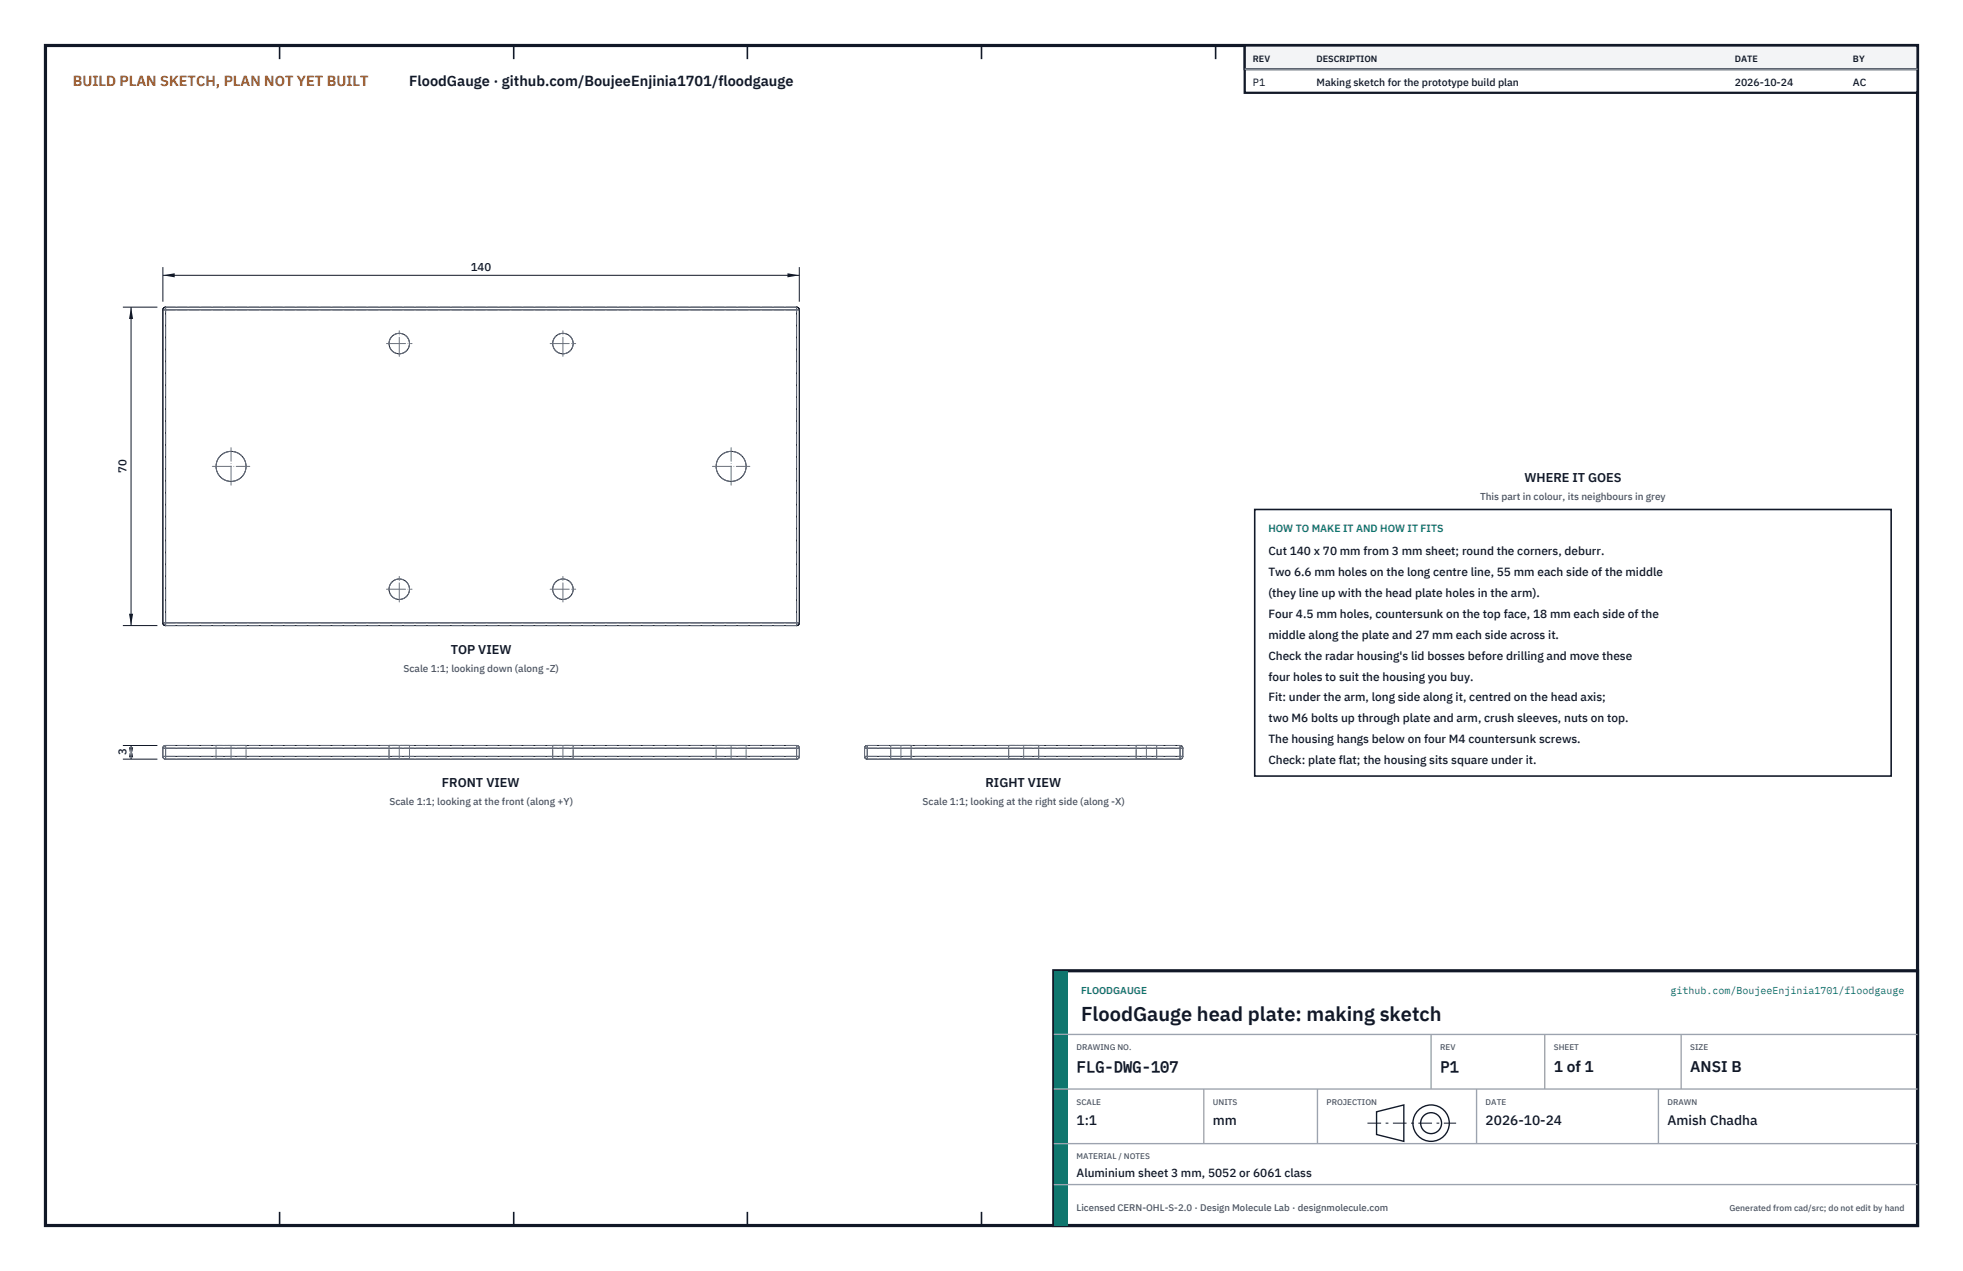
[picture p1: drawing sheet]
<svg xmlns="http://www.w3.org/2000/svg" width="432mm" height="279mm" viewBox="0 0 432 279" stroke-linecap="round" stroke-linejoin="round" font-family="sans-serif">
<defs><g id="words">
<text font-size="4.4" fill="#111827" x="237.8" y="224.4">FloodGauge head plate: making sketch</text>
<g font-size="3.4" fill="#111827">
<text x="236.8" y="235.6">FLG-DWG-107</text>
<text x="316.8" y="235.6">P1</text>
<text x="341.8" y="235.6">1 of 1</text>
<text x="371.8" y="235.6">ANSI B</text>
</g>
<text font-size="3.2" fill="#b45309" x="16" y="19">BUILD PLAN SKETCH, PLAN NOT YET BUILT</text>
<text font-size="3.2" fill="#111827" x="90" y="19">FloodGauge · github.com/BoujeeEnjinia1701/floodgauge</text>
<g font-size="3" fill="#111827">
<text x="236.8" y="247.2">1:1</text>
<text x="266.8" y="247.2">mm</text>
<text x="326.8" y="247.2">2026-10-24</text>
<text x="366.8" y="247.2">Amish Chadha</text>
</g>
<g font-size="2.8" fill="#111827">
<text x="335.3" y="106">WHERE IT GOES</text>
<text x="99.1" y="143.7">TOP VIEW</text>
<text x="97.2" y="173">FRONT VIEW</text>
<text x="216.8" y="173">RIGHT VIEW</text>
</g>
<g font-size="2.6" fill="#111827">
<text x="279" y="122">Cut 140 x 70 mm from 3 mm sheet; round the corners, deburr.</text>
<text x="279" y="126.6">Two 6.6 mm holes on the long centre line, 55 mm each side of the middle</text>
<text x="279" y="131.2">(they line up with the head plate holes in the arm).</text>
<text x="279" y="135.8">Four 4.5 mm holes, countersunk on the top face, 18 mm each side of the</text>
<text x="279" y="140.4">middle along the plate and 27 mm each side across it.</text>
<text x="279" y="145">Check the radar housing's lid bosses before drilling and move these</text>
<text x="279" y="149.6">four holes to suit the housing you buy.</text>
<text x="279" y="154.2">Fit: under the arm, long side along it, centred on the head axis;</text>
<text x="279" y="158.8">two M6 bolts up through plate and arm, crush sleeves, nuts on top.</text>
<text x="279" y="163.4">The housing hangs below on four M4 countersunk screws.</text>
<text x="279" y="168">Check: plate flat; the housing sits square under it.</text>
<text x="236.8" y="258.8">Aluminium sheet 3 mm, 5052 or 6061 class</text>
</g>
<g font-size="2.5" fill="#111827">
<text x="103.6" y="59.5">140</text>
<text x="27.8" y="104" transform="rotate(-90 27.8 104)">70</text>
<text x="27.8" y="166.1" transform="rotate(-90 27.8 166.1)">3</text>
</g>
<g font-size="2.3" fill="#111827">
<text x="275.6" y="18.8">P1</text>
<text x="289.6" y="18.8">Making sketch for the prototype build plan</text>
<text x="381.6" y="18.8">2026-10-24</text>
<text x="407.6" y="18.8">AC</text>
</g>
<text font-size="2.3" fill="#0f766e" x="279" y="117">HOW TO MAKE IT AND HOW IT FITS</text>
<g font-size="2.2" fill="#4b5563">
<text x="325.6" y="110">This part in colour, its neighbours in grey</text>
<text x="88.7" y="147.7">Scale 1:1; looking down (along -Z)</text>
<text x="85.7" y="177.1">Scale 1:1; looking at the front (along +Y)</text>
<text x="203" y="177.1">Scale 1:1; looking at the right side (along -X)</text>
</g>
<g font-size="2.2" fill="#0f766e">
<text x="237.8" y="218.4">FLOODGAUGE</text>
<text x="367.5" y="218.4">github.com/BoujeeEnjinia1701/floodgauge</text>
</g>
<text font-size="2.1" fill="#4b5563" x="236.8" y="266.2">Licensed CERN-OHL-S-2.0 · Design Molecule Lab · designmolecule.com</text>
<g font-size="2" fill="#111827">
<text x="275.6" y="13.6">REV</text>
<text x="289.6" y="13.6">DESCRIPTION</text>
<text x="381.6" y="13.6">DATE</text>
<text x="407.6" y="13.6">BY</text>
</g>
<text font-size="1.9" fill="#4b5563" x="380.4" y="266.2">Generated from cad/src; do not edit by hand</text>
<g font-size="1.8" fill="#4b5563">
<text x="236.8" y="230.8">DRAWING NO.</text>
<text x="316.8" y="230.8">REV</text>
<text x="341.8" y="230.8">SHEET</text>
<text x="371.8" y="230.8">SIZE</text>
<text x="236.8" y="242.8">SCALE</text>
<text x="266.8" y="242.8">UNITS</text>
<text x="291.8" y="242.8">PROJECTION</text>
<text x="326.8" y="242.8">DATE</text>
<text x="366.8" y="242.8">DRAWN</text>
<text x="236.8" y="254.8">MATERIAL / NOTES</text>
</g>
</g></defs>
<path d="M10 10h411.8v259.4h-411.8z" fill="none" stroke="#111827" stroke-width=".7" stroke-linecap="butt"/>
<g fill="none" stroke="#111827" stroke-width=".35">
<path d="M61.5 10v3M113 10v3M164.4 10v3M215.9 10v3M267.4 10v3M318.9 10v3M370.3 10v3M61.5 266.4v3M113 266.4v3M164.4 266.4v3M215.9 266.4v3M267.4 266.4v3"/>
<path d="M318.9 266.4v3M370.3 266.4v3"/>
</g>
<g fill="none" stroke="#111727" stroke-width=".22">
<path d="M35.8 68.1h.6M35.8 68.1v68.8M36.4 67.5a.6 .6 0 0 0-.6 .6M36.4 67.5v.6M36.4 68.1v68.8M36.4 67.5h138.8M36.4 68.1h138.8M175.2 67.5a.6 .6 0 0 1 .6 .6M175.2 67.5v.6M175.2 68.1h.6M175.2 68.1v68.8M175.8 68.1v68.8"/>
<path d="M35.8 136.9a.6 .6 0 0 0 .6 .6M35.8 136.9h.6M36.4 136.9v.6M36.4 137.5h138.8M36.4 136.9h138.8M175.2 136.9v.6M175.2 136.9h.6M175.8 136.9a.6 .6 0 0 1-.6 .6M35.8 166.3a.6 .6 0 0 0 .6 .6M35.8 166.3h.6M35.8 164.5h.6M35.8 164.5v1.8"/>
<path d="M36.4 163.9a.6 .6 0 0 0-.6 .6M36.4 166.3v.6M36.4 163.9v.6M36.4 166.9h138.8M36.4 163.9h138.8M36.4 164.5v1.8M36.4 166.3h138.8M36.4 164.5h138.8M175.2 163.9a.6 .6 0 0 1 .6 .6M175.2 166.3v.6M175.2 163.9v.6M175.2 166.3h.6"/>
<path d="M175.2 164.5h.6M175.2 164.5v1.8M175.8 166.3a.6 .6 0 0 1-.6 .6M175.8 164.5v1.8M190.2 166.3l.2 .4 .4 .2M190.2 166.3h.6M190.2 164.5h.6M190.2 164.5v1.8M190.8 163.9l-.4 .2-.2 .4M190.8 166.3v.6M190.8 163.9v.6M190.8 166.9h68.8"/>
<path d="M190.8 163.9h68.8M190.8 166.3h68.8M190.8 164.5h68.8M190.8 164.5v1.8M259.6 163.9l.4 .2 .2 .4M259.6 166.3v.6M259.6 163.9v.6M259.6 166.3h.6M259.6 164.5h.6M259.6 164.5v1.8M260.2 166.3l-.2 .4-.4 .2M260.2 164.5v1.8"/>
<circle cx="87.8" cy="75.5" r="2.25"/>
<circle cx="123.8" cy="75.5" r="2.25"/>
<circle cx="50.8" cy="102.5" r="3.3"/>
<circle cx="160.8" cy="102.5" r="3.3"/>
<circle cx="87.8" cy="129.5" r="2.25"/>
<circle cx="123.8" cy="129.5" r="2.25"/>
</g>
<g fill="none" stroke="#6a7180" stroke-width=".22" stroke-dasharray="2.1 .5">
<path d="M36.4 67.5h138.8M36.4 68.1h-.6M36.4 68.1h138.8M36.4 68.1v-.6M175.2 68.1v-.6M175.2 68.1h.6M36.4 137.5h138.8M36.4 136.9h-.6M36.4 136.9v-68.8M36.4 136.9v.6M36.4 136.9h138.8M175.2 136.9v-68.8"/>
<path d="M175.2 136.9v.6M175.2 136.9h.6M35.8 166.3v-1.8M35.8 164.5a.6 .6 0 0 1 .6-.6M35.8 166.3h.6M36.4 166.9h138.8M36.4 166.9a.6 .6 0 0 1-.6-.6M36.4 163.9h138.8M36.4 164.5h-.6M36.4 166.3v-1.8M36.4 166.9v-.6M36.4 164.5v-.6"/>
<path d="M36.4 166.3h138.8M36.4 164.5h138.8M47.5 166.9h6.6M47.5 163.9h6.6M47.5 166.9v-3M54.1 166.9h-6.6M54.1 163.9h-6.6M54.1 166.9v-3M85.6 166.9h4.5M85.6 163.9h4.5M85.6 166.9v-3M90.1 166.9h-4.5"/>
<path d="M90.1 163.9h-4.5M90.1 166.9v-3M121.6 166.9h4.5M121.6 163.9h4.5M121.6 166.9v-3M126.1 166.9h-4.5M126.1 163.9h-4.5M126.1 166.9v-3M157.5 166.9h6.6M157.5 163.9h6.6M157.5 166.9v-3M164.1 166.9h-6.6"/>
<path d="M164.1 163.9h-6.6M164.1 166.9v-3M175.2 166.9a.6 .6 0 0 0 .6-.6M175.2 166.3v-1.8M175.2 166.9v-.6M175.2 164.5v-.6M175.2 164.5h.6M175.8 166.3v-1.8M175.8 164.5a.6 .6 0 0 0-.6-.6M175.8 166.3h-.6M190.2 166.3v-1.8M190.8 166.9h68.8"/>
<path d="M190.8 163.9h68.8M190.8 166.9l-.4-.2-.2-.4M190.8 163.9l-.4 .2-.2 .4M190.8 166.3v-1.8M190.8 166.3h68.8M190.8 164.5h68.8M190.8 166.3h-.6M190.8 164.5h-.6M190.8 166.9v-.6M190.8 163.9v.6M195.9 166.9h2.3M195.9 163.9h2.3"/>
<path d="M195.9 166.9v-3M198.2 166.9h2.2M198.2 163.9h2.2M200.4 166.9h-4.5M200.4 163.9h-4.5M200.4 166.9v-3M221.9 166.9h3.3M221.9 163.9h3.3M221.9 166.9v-3M225.2 166.9h3.3M225.2 163.9h3.3M228.5 166.9h-6.6"/>
<path d="M228.5 163.9h-6.6M228.5 166.9v-3M249.9 166.9h2.3M249.9 163.9h2.3M249.9 166.9v-3M252.2 166.9h2.2M252.2 163.9h2.2M254.4 166.9h-4.5M254.4 163.9h-4.5M254.4 166.9v-3M259.6 166.9l.4-.2 .2-.4M259.6 166.3v-1.8"/>
<path d="M259.6 166.9v-.6M259.6 164.5v-.6M259.6 166.3h.6M260.2 166.3v-1.8M260.2 164.5l-.2-.4-.4-.2M260.2 164.5h-.6"/>
<circle cx="87.8" cy="75.5" r="2.25"/>
<circle cx="123.8" cy="75.5" r="2.25"/>
<circle cx="50.8" cy="102.5" r="3.3"/>
<circle cx="160.8" cy="102.5" r="3.3"/>
<circle cx="87.8" cy="129.5" r="2.25"/>
<circle cx="123.8" cy="129.5" r="2.25"/>
</g>
<g fill="none" stroke="#6a7180" stroke-width=".22" stroke-dasharray="4.2 .5 0 .5">
<path d="M85 75.5h5.6M87.8 78.3v-5.6M121 75.5h5.6M123.8 78.3v-5.6M46.7 102.5h8.2M50.8 106.7v-8.3M156.7 102.5h8.2M160.8 106.7v-8.3M85 129.5h5.6M87.8 132.3v-5.6M121 129.5h5.6M123.8 132.3v-5.6"/>
<path d="M50.8 166.9v-3M87.8 166.9v-3M123.8 166.9v-3M160.8 166.9v-3M198.2 166.9v-3M225.2 166.9v-3M252.2 166.9v-3"/>
</g>
<path d="M35.8 58.7v7.6M175.8 58.7v7.6M35.8 60.5h140" fill="none" stroke="#111827" stroke-width=".22"/>
<path d="M35.8 60.5l2.6-.4v.9zM173.2 60.1v.9l2.6-.5z" fill="#111827"/>
<path d="M27 67.5h7.6M28.8 67.5v70M27 137.5h7.6" fill="none" stroke="#111827" stroke-width=".22"/>
<path d="M28.8 67.5l-.4 2.6h.9zM28.4 134.9h.9l-.5 2.6z" fill="#111827"/>
<path d="M27 163.9h7.6M27 166.9h7.6M28.8 163.9v3" fill="none" stroke="#111827" stroke-width=".22"/>
<path d="M28.8 163.9l-.4 2.6h.9zM28.4 164.3h.9l-.5 2.6z" fill="#111827"/>
<path d="M276 112h140v58.6h-140z" fill="#fff" stroke="#111827" stroke-width=".35"/>
<path d="M273.8 10h148v10.4h-148z" fill="#fff" stroke="#111827" stroke-width=".5"/>
<path d="M273.8 10h148v5.2h-148z" fill="#f3f4f6" stroke="#111827" stroke-width=".5"/>
<path d="M273.8 15.2h148" fill="none" stroke="#9ca3af" stroke-width=".3"/>
<path d="M231.8 213.4h190v56h-190z" fill="#fff" stroke="#111827" stroke-width=".7" stroke-linecap="butt"/>
<path d="M231.8 213.4h3v56h-3z" fill="#0f766e"/>
<path d="M231.8 227.4h190M231.8 239.4h190M264.8 239.4v12M289.8 239.4v12M314.8 227.4v12M324.8 239.4v12M339.8 227.4v12M364.8 239.4v12M369.8 227.4v12M231.8 251.4h190M231.8 260.4h190" fill="none" stroke="#9ca3af" stroke-width=".3"/>
<g fill="none" stroke="#111827" stroke-width=".3">
<path d="M302.8 244.4l6-1.5v8l-6-1.5z"/>
<circle cx="314.8" cy="246.9" r="4"/>
<circle cx="314.8" cy="246.9" r="2.3"/>
</g>
<path d="M300.8 246.9h19.5" fill="none" stroke="#111827" stroke-width=".22" stroke-dasharray="3 1 .6 1" stroke-linecap="butt"/>
<use href="#words"/>
</svg>
